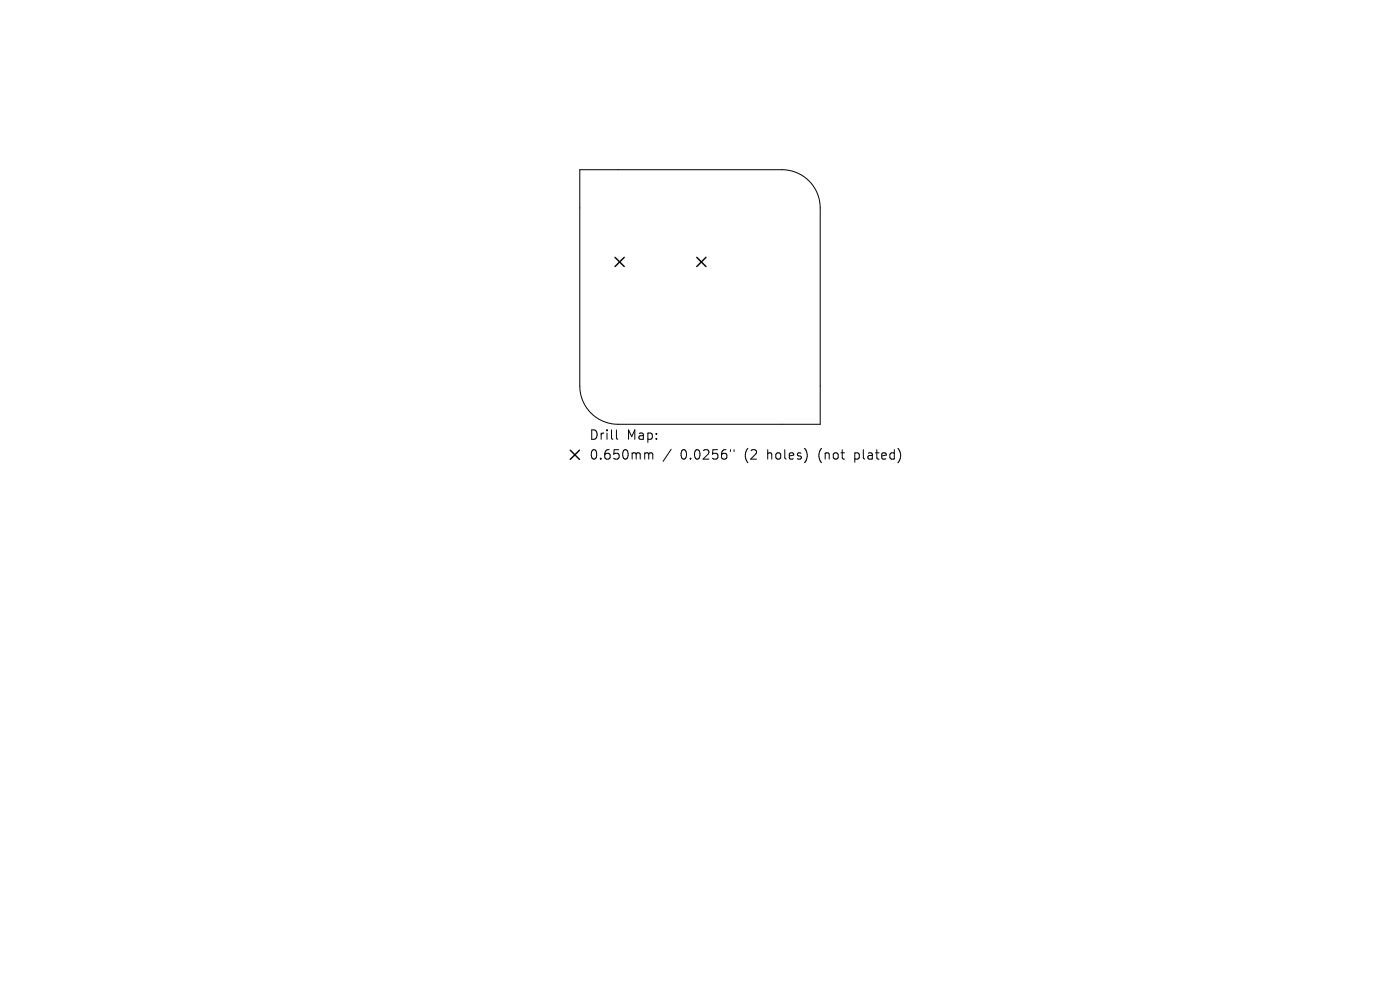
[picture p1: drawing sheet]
<svg xmlns="http://www.w3.org/2000/svg" width="297mm" height="210mm" viewBox="0 0 297 210" stroke-linecap="round" stroke-linejoin="round" font-family="sans-serif">
<defs><g id="words">
<g font-size="2.8">
<text x="124.9" y="93.6">Drill</text>
<text x="132.9" y="93.6">Map:</text>
<text x="124.9" y="97.8">0.650mm</text>
<text x="144.4" y="97.8">0.0256&quot;</text>
<text x="158.1" y="97.8">(2</text>
<text x="163.1" y="97.8">holes)</text>
<text x="174.1" y="97.8">(not</text>
<text x="181.9" y="97.8">plated)</text>
</g>
</g></defs>
<path d="M123 36h42.9a8.1 8.1 0 0 1 8.1 8.1v45.9h-42.9a8.1 8.1 0 0 1-8.1-8.1zM130.8 91.2v1.7l.3 .3M137.1 96.1l.4 .1 .1 .1M137.6 96.3l.3-.2 .5 .1 .1 1.2M137.6 96.3v1.1M142.4 95.3l-1.7 2.6M155 95.4v.4M155.7 95.4v.4" fill="none" stroke="#000" stroke-width=".21"/>
<path d="M130.5 54.6l1.9 1.9M132.4 54.6l-1.9 1.9M147.8 54.6l2 1.9M149.8 54.6l-2 1.9M121 95.5l1.9 2M122.9 95.5l-1.9 2" fill="none" stroke="#000" stroke-width=".3"/>
<use href="#words"/>
</svg>
